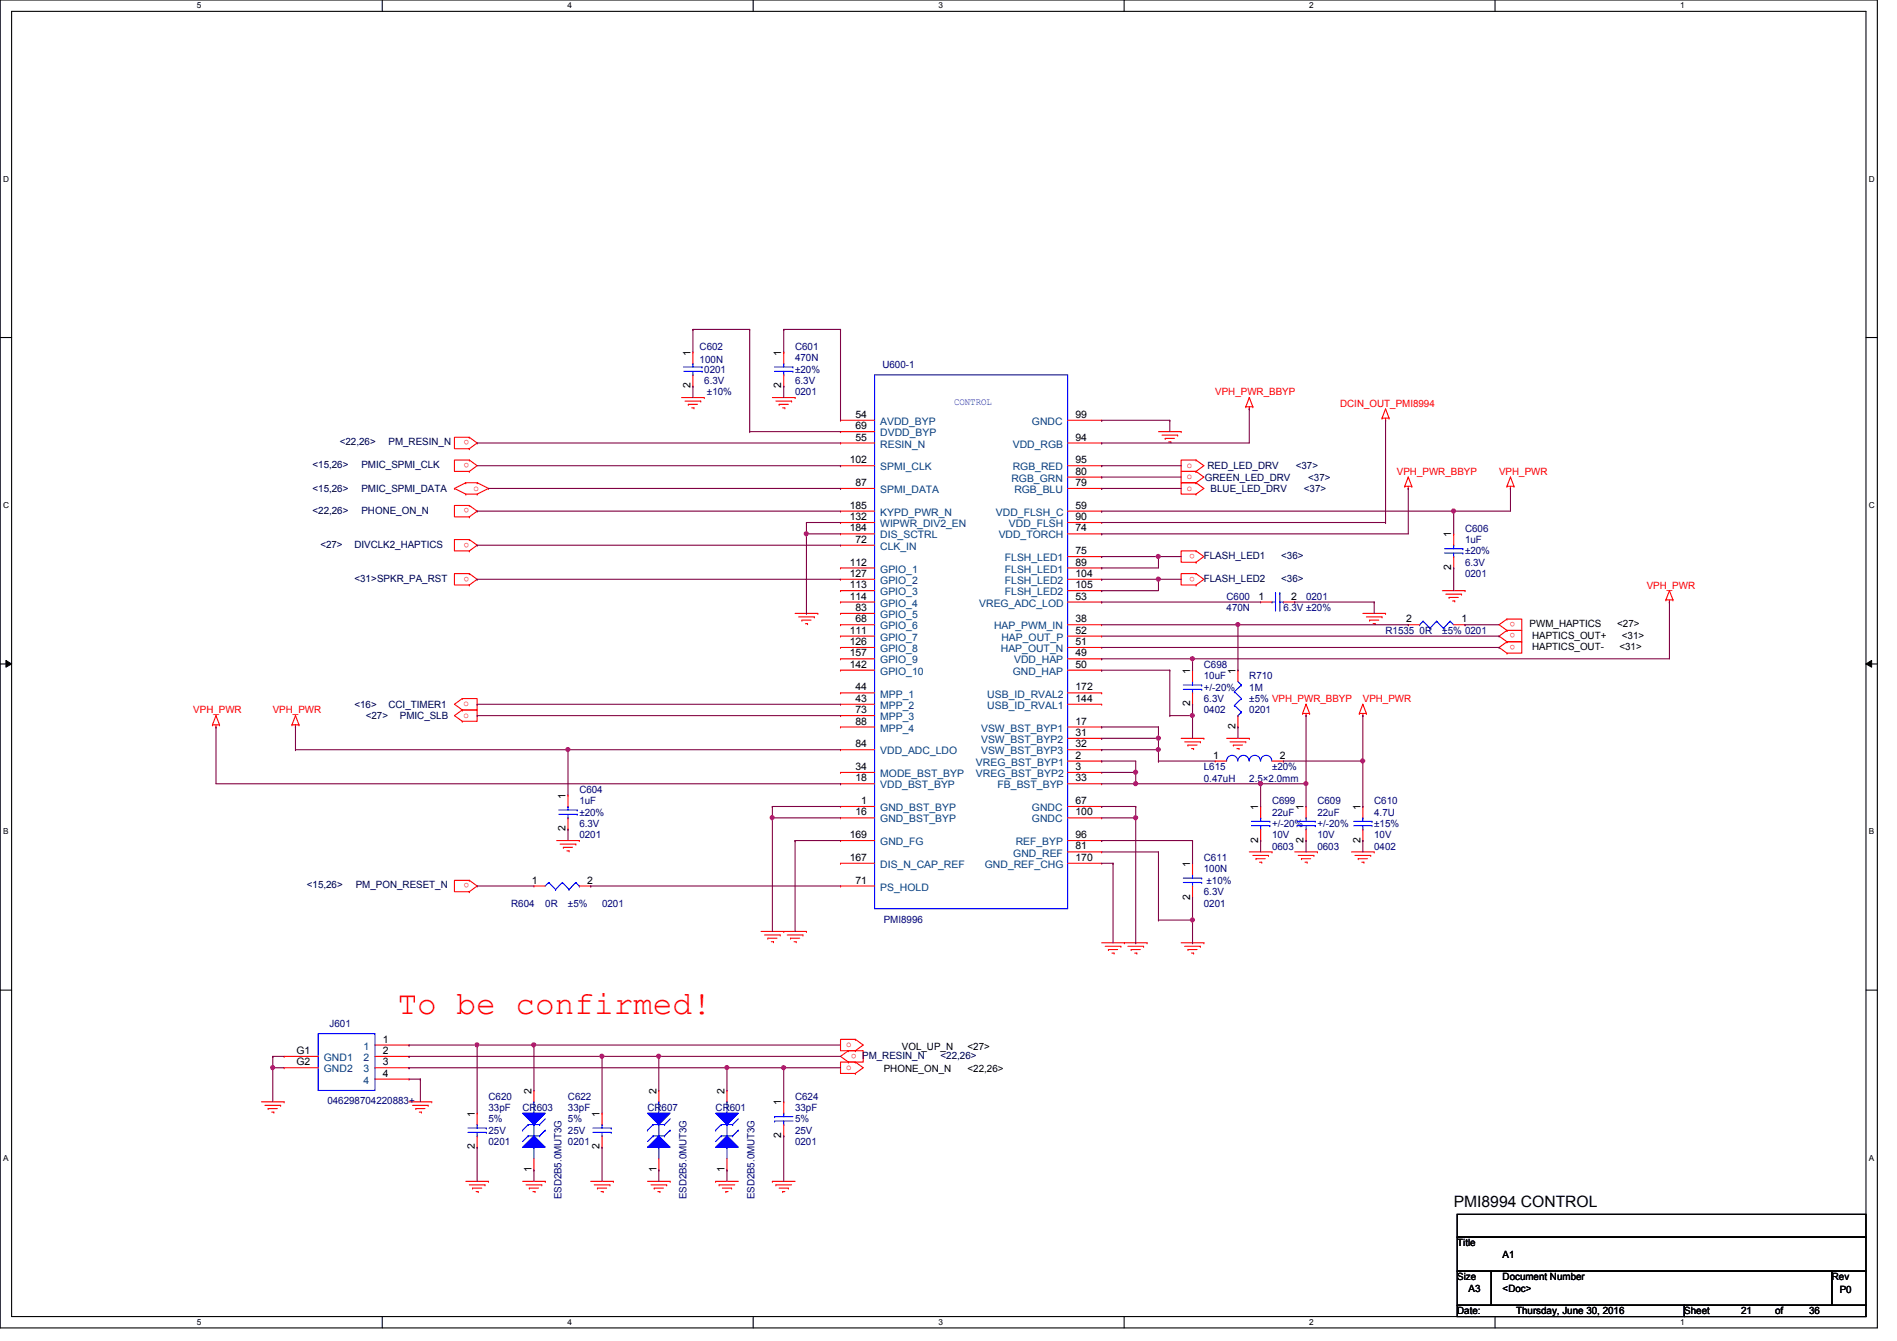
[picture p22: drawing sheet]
<svg xmlns="http://www.w3.org/2000/svg" width="297mm" height="210mm" viewBox="0 0 297 210" stroke-linecap="round" stroke-linejoin="round" font-family="sans-serif">
<defs><g id="words">
<text font-size="5.1" fill="#f00" x="62.3" y="158.8">To be confirmed!</text>
<text font-size="2.5" x="227.6" y="188.9">PMI8994 CONTROL</text>
<g font-size="1.6">
<text x="108.1" y="55.7" transform="rotate(-90 108.1 55.7)">1</text>
<text x="122.3" y="55.7" transform="rotate(-90 122.3 55.7)">1</text>
<text x="108.1" y="60.8" transform="rotate(-90 108.1 60.8)">2</text>
<text x="122.3" y="60.8" transform="rotate(-90 122.3 60.8)">2</text>
<text x="133.9" y="65.4">54</text>
<text x="168.4" y="65.4">99</text>
<text x="133.9" y="67.2">69</text>
<text x="133.9" y="69">55</text>
<text x="168.4" y="69">94</text>
<text x="133.1" y="72.5">102</text>
<text x="133.9" y="76.1">87</text>
<text x="168.4" y="72.5">95</text>
<text x="168.4" y="74.3">80</text>
<text x="168.4" y="76.1">79</text>
<text x="133.1" y="79.6">185</text>
<text x="133.1" y="81.4">132</text>
<text x="133.1" y="83.2">184</text>
<text x="168.4" y="79.6">59</text>
<text x="168.4" y="81.4">90</text>
<text x="168.4" y="83.2">74</text>
<text x="133.1" y="88.5">112</text>
<text x="133.9" y="85">72</text>
<text x="168.4" y="86.7">75</text>
<text x="168.4" y="88.5">89</text>
<text x="227.2" y="89.2" transform="rotate(-90 227.2 89.2)">2</text>
<text x="227.2" y="84.1" transform="rotate(-90 227.2 84.1)">1</text>
<text x="133.1" y="90.3">127</text>
<text x="133.1" y="92.1">113</text>
<text x="133.1" y="93.9">114</text>
<text x="133.9" y="95.6">83</text>
<text x="168.4" y="90.3">104</text>
<text x="168.4" y="92.1">105</text>
<text x="168.4" y="93.9">53</text>
<text x="197.1" y="93.9">1</text>
<text x="202.2" y="93.9">2</text>
<text x="133.1" y="99.2">111</text>
<text x="133.1" y="101">126</text>
<text x="133.9" y="97.4">68</text>
<text x="168.4" y="97.4">38</text>
<text x="168.4" y="99.2">52</text>
<text x="168.4" y="101">51</text>
<text x="220.2" y="97.4">2</text>
<text x="228.9" y="97.4">1</text>
<text x="239.5" y="98.2">PWM_HAPTICS</text>
<text x="239.9" y="99.9">HAPTICS_OUT+</text>
<text x="239.9" y="101.7">HAPTICS_OUT-</text>
<text x="253.2" y="98.2">&lt;27&gt;</text>
<text x="253.6" y="101.7">&lt;31&gt;</text>
<text x="254" y="99.9">&lt;31&gt;</text>
<text x="133.1" y="102.7">157</text>
<text x="133.1" y="104.5">142</text>
<text x="168.4" y="102.7">49</text>
<text x="168.4" y="104.5">50</text>
<text x="186.3" y="105.5" transform="rotate(-90 186.3 105.5)">1</text>
<text x="193.5" y="105.5" transform="rotate(-90 193.5 105.5)">1</text>
<text x="133.9" y="108.1">44</text>
<text x="133.9" y="109.9">43</text>
<text x="133.9" y="111.6">73</text>
<text x="133.9" y="113.4">88</text>
<text x="168.4" y="108.1">172</text>
<text x="168.4" y="109.9">144</text>
<text x="168.4" y="113.4">17</text>
<text x="186.3" y="110.6" transform="rotate(-90 186.3 110.6)">2</text>
<text x="133.9" y="117">84</text>
<text x="168.4" y="115.2">31</text>
<text x="168.4" y="117">32</text>
<text x="168.4" y="118.7">2</text>
<text x="189.9" y="118.7">1</text>
<text x="193.5" y="114.1" transform="rotate(-90 193.5 114.1)">2</text>
<text x="200.4" y="118.7">2</text>
<text x="88.6" y="125" transform="rotate(-90 88.6 125)">1</text>
<text x="133.9" y="120.5">34</text>
<text x="133.9" y="122.3">18</text>
<text x="134.8" y="125.9">1</text>
<text x="168.4" y="120.5">3</text>
<text x="168.4" y="122.3">33</text>
<text x="168.4" y="125.9">67</text>
<text x="88.6" y="130.1" transform="rotate(-90 88.6 130.1)">2</text>
<text x="133.1" y="131.2">169</text>
<text x="133.9" y="127.6">16</text>
<text x="168.4" y="127.6">100</text>
<text x="168.4" y="131.2">96</text>
<text x="197" y="131.9" transform="rotate(-90 197 131.9)">2</text>
<text x="197" y="126.8" transform="rotate(-90 197 126.8)">1</text>
<text x="204.1" y="131.9" transform="rotate(-90 204.1 131.9)">2</text>
<text x="204.1" y="126.8" transform="rotate(-90 204.1 126.8)">1</text>
<text x="213" y="131.9" transform="rotate(-90 213 131.9)">2</text>
<text x="213" y="126.8" transform="rotate(-90 213 126.8)">1</text>
<text x="133.1" y="134.7">167</text>
<text x="168.4" y="133">81</text>
<text x="168.4" y="134.7">170</text>
<text x="186.3" y="135.7" transform="rotate(-90 186.3 135.7)">1</text>
<text x="83.3" y="138.3">1</text>
<text x="91.9" y="138.3">2</text>
<text x="133.9" y="138.3">71</text>
<text x="186.3" y="140.8" transform="rotate(-90 186.3 140.8)">2</text>
<text x="46.4" y="165">G1</text>
<text x="46.4" y="166.8">G2</text>
<text x="59.9" y="163.2">1</text>
<text x="59.9" y="165">2</text>
<text x="59.9" y="166.8">3</text>
<text x="138.4" y="167.9">PHONE_ON_N</text>
<text x="141.2" y="164.3">VOL_UP_N</text>
<text x="151.5" y="167.9">&lt;22,26&gt;</text>
<text x="151.5" y="164.3">&lt;27&gt;</text>
<text x="59.9" y="168.5">4</text>
<text x="83.2" y="171.2" transform="rotate(-90 83.2 171.2)">2</text>
<text x="102.8" y="171.2" transform="rotate(-90 102.8 171.2)">2</text>
<text x="113.5" y="171.2" transform="rotate(-90 113.5 171.2)">2</text>
<text x="122.3" y="173" transform="rotate(-90 122.3 173)">1</text>
<text x="74.3" y="179.9" transform="rotate(-90 74.3 179.9)">2</text>
<text x="74.3" y="174.8" transform="rotate(-90 74.3 174.8)">1</text>
<text x="93.9" y="179.9" transform="rotate(-90 93.9 179.9)">2</text>
<text x="93.9" y="174.8" transform="rotate(-90 93.9 174.8)">1</text>
<text x="122.3" y="178.1" transform="rotate(-90 122.3 178.1)">2</text>
<text x="83.2" y="183.5" transform="rotate(-90 83.2 183.5)">1</text>
<text x="102.8" y="183.5" transform="rotate(-90 102.8 183.5)">1</text>
<text x="113.5" y="183.5" transform="rotate(-90 113.5 183.5)">1</text>
<text x="228.2" y="195.1">Title</text>
<text x="235.3" y="196.8">A1</text>
<text x="228.2" y="200.4">Size</text>
<text x="230" y="202.2">A3</text>
<text x="235.3" y="200.4">Document Number</text>
<text x="235.3" y="202.2">&lt;Doc&gt;</text>
<text x="286.8" y="200.4">Rev</text>
<text x="288.1" y="202.4">P0</text>
<text x="228.2" y="205.7">Date:</text>
<text x="237.4" y="205.7">Thursday, June 30, 2016</text>
<text x="263.7" y="205.7">Sheet</text>
<text x="272.6" y="205.7">21</text>
<text x="278" y="205.7">of</text>
<text x="283.3" y="205.7">36</text>
</g>
<g font-size="1.6" fill="#000080">
<text x="109.6" y="54.8">C602</text>
<text x="109.6" y="56.9">100N</text>
<text x="110.3" y="58.3">0201</text>
<text x="124.5" y="54.8">C601</text>
<text x="124.5" y="56.6">470N</text>
<text x="124.5" y="58.3">±20%</text>
<text x="138.2" y="57.6">U600-1</text>
<text x="110.3" y="60.1">6.3V</text>
<text x="110.7" y="61.9">±10%</text>
<text x="124.5" y="61.9">0201</text>
<text x="124.5" y="60.1">6.3V</text>
<text x="229.4" y="83.2">C606</text>
<text x="229.4" y="85">1uF</text>
<text x="229.4" y="88.6">6.3V</text>
<text x="229.4" y="86.8">±20%</text>
<text x="192.1" y="93.9">C600</text>
<text x="192.1" y="95.7">470N</text>
<text x="201" y="95.7">6.3V ±20%</text>
<text x="204.5" y="93.9">0201</text>
<text x="229.4" y="90.3">0201</text>
<text x="217" y="99.2">R1535 0R</text>
<text x="225.8" y="99.2">±5% 0201</text>
<text x="188.5" y="104.6">C698</text>
<text x="188.5" y="106.3">10uF</text>
<text x="195.6" y="106.3">R710</text>
<text x="188.5" y="111.7">0402</text>
<text x="188.5" y="109.9">6.3V</text>
<text x="188.5" y="108.1">+/-20%</text>
<text x="195.6" y="108.1">1M</text>
<text x="195.6" y="109.9">±5% VPH_PWR_BBYP</text>
<text x="195.6" y="111.7">0201</text>
<text x="90.7" y="124.1">C604</text>
<text x="90.7" y="125.9">1uF</text>
<text x="188.5" y="120.6">L615</text>
<text x="188.5" y="122.3">0.47uH</text>
<text x="195.6" y="122.3">2.5×2.0mm</text>
<text x="199.2" y="125.9">C699</text>
<text x="199.2" y="120.6">±20%</text>
<text x="206.3" y="125.9">C609</text>
<text x="215.2" y="125.9">C610</text>
<text x="90.7" y="131.2">0201</text>
<text x="90.7" y="129.5">6.3V</text>
<text x="90.7" y="127.7">±20%</text>
<text x="199.2" y="127.7">22uF</text>
<text x="199.2" y="131.2">10V</text>
<text x="199.2" y="129.5">+/-20%</text>
<text x="206.3" y="127.7">22uF</text>
<text x="206.3" y="131.2">10V</text>
<text x="206.3" y="129.5">+/-20%</text>
<text x="215.2" y="127.7">4.7U</text>
<text x="215.2" y="131.2">10V</text>
<text x="215.2" y="129.5">±15%</text>
<text x="188.5" y="134.8">C611</text>
<text x="188.5" y="136.6">100N</text>
<text x="199.2" y="133">0603</text>
<text x="206.3" y="133">0603</text>
<text x="215.2" y="133">0402</text>
<text x="80" y="141.9">R604</text>
<text x="85.4" y="141.9">0R</text>
<text x="88.9" y="141.9">±5%</text>
<text x="94.3" y="141.9">0201</text>
<text x="188.5" y="141.9">0201</text>
<text x="188.5" y="140.1">6.3V</text>
<text x="188.9" y="138.3">±10%</text>
<text x="138.4" y="144.4">PMI8996</text>
<text x="51.6" y="160.7">J601</text>
<text x="51.3" y="172.8">046298704220883+</text>
<text x="76.5" y="172.1">C620</text>
<text x="76.5" y="173.9">33pF</text>
<text x="81.8" y="173.9">CR603</text>
<text x="88.9" y="172.1">C622</text>
<text x="88.9" y="173.9">33pF</text>
<text x="101.4" y="173.9">CR607</text>
<text x="112.1" y="173.9">CR601</text>
<text x="124.5" y="172.1">C624</text>
<text x="124.5" y="173.9">33pF</text>
<text x="76.5" y="179.2">0201</text>
<text x="76.5" y="177.5">25V</text>
<text x="76.5" y="175.7">5%</text>
<text x="88.9" y="179.2">0201</text>
<text x="88.9" y="177.5">25V</text>
<text x="88.9" y="175.7">5%</text>
<text x="124.5" y="179.2">0201</text>
<text x="124.5" y="177.5">25V</text>
<text x="124.5" y="175.7">5%</text>
<text x="87.9" y="187.7" transform="rotate(-90 87.9 187.7)">ESD2B5.0MUT3G</text>
<text x="107.5" y="187.7" transform="rotate(-90 107.5 187.7)">ESD2B5.0MUT3G</text>
<text x="118.1" y="187.7" transform="rotate(-90 118.1 187.7)">ESD2B5.0MUT3G</text>
</g>
<text font-size="1.6" fill="#00f" x="149.4" y="63.5">CONTROL</text>
<g font-size="1.6" fill="#f00">
<text x="190.3" y="61.9">VPH_PWR_BBYP</text>
<text x="209.8" y="63.7">DCIN_OUT_PMI8994</text>
<text x="73.5" y="68.9" transform="rotate(180 73.5 68.9)">o</text>
<text x="73.5" y="72.5" transform="rotate(180 73.5 72.5)">o</text>
<text x="74.2" y="76.8">o</text>
<text x="185.8" y="73.2">o</text>
<text x="185.8" y="75">o</text>
<text x="185.8" y="76.8">o</text>
<text x="218.7" y="74.3">VPH_PWR_BBYP</text>
<text x="234.7" y="74.3">VPH_PWR</text>
<text x="73.5" y="79.6" transform="rotate(180 73.5 79.6)">o</text>
<text x="73.5" y="84.9" transform="rotate(180 73.5 84.9)">o</text>
<text x="187.1" y="86.7" transform="rotate(180 187.1 86.7)">o</text>
<text x="73.5" y="90.3" transform="rotate(180 73.5 90.3)">o</text>
<text x="187.1" y="90.3" transform="rotate(180 187.1 90.3)">o</text>
<text x="257.8" y="92.1">VPH_PWR</text>
<text x="237.2" y="97.4" transform="rotate(180 237.2 97.4)">o</text>
<text x="237.2" y="99.1" transform="rotate(180 237.2 99.1)">o</text>
<text x="237.2" y="100.9" transform="rotate(180 237.2 100.9)">o</text>
<text x="30.3" y="111.7">VPH_PWR</text>
<text x="42.7" y="111.7">VPH_PWR</text>
<text x="72.6" y="112.4">o</text>
<text x="72.6" y="110.6">o</text>
<text x="213.4" y="109.9">VPH_PWR</text>
<text x="73.5" y="138.3" transform="rotate(180 73.5 138.3)">o</text>
<text x="132.5" y="163.9">o</text>
<text x="132.5" y="167.5">o</text>
<text x="134.1" y="164.9" transform="rotate(180 134.1 164.9)">o</text>
</g>
<g font-size="1.6" fill="#000040">
<text x="53.2" y="69.7">&lt;22,26&gt;</text>
<text x="60.8" y="69.7">PM_RESIN_N</text>
<text x="48.9" y="77">&lt;15,26&gt;</text>
<text x="48.9" y="73.3">&lt;15,26&gt;</text>
<text x="56.6" y="77">PMIC_SPMI_DATA</text>
<text x="56.6" y="73.3">PMIC_SPMI_CLK</text>
<text x="188.7" y="75.2">GREEN_LED_DRV</text>
<text x="189.1" y="73.4">RED_LED_DRV</text>
<text x="189.6" y="77">BLUE_LED_DRV</text>
<text x="202.9" y="73.4">&lt;37&gt;</text>
<text x="204.2" y="77">&lt;37&gt;</text>
<text x="204.8" y="75.2">&lt;37&gt;</text>
<text x="48.9" y="80.4">&lt;22,26&gt;</text>
<text x="56.6" y="80.4">PHONE_ON_N</text>
<text x="50.2" y="85.7">&lt;27&gt;</text>
<text x="55.5" y="85.7">DIVCLK2_HAPTICS</text>
<text x="188.5" y="87.5">FLASH_LED1</text>
<text x="200.6" y="87.5">&lt;36&gt;</text>
<text x="55.5" y="91.1">&lt;31&gt;SPKR_PA_RST</text>
<text x="188.5" y="91.1">FLASH_LED2</text>
<text x="200.6" y="91.1">&lt;36&gt;</text>
<text x="55.5" y="110.8">&lt;16&gt;</text>
<text x="57.3" y="112.6">&lt;27&gt;</text>
<text x="60.8" y="110.8">CCI_TIMER1</text>
<text x="62.6" y="112.6">PMIC_SLB</text>
<text x="48" y="139.1">&lt;15,26&gt;</text>
<text x="55.7" y="139.1">PM_PON_RESET_N</text>
<text x="135" y="165.7">PM_RESIN_N</text>
<text x="147.3" y="165.7">&lt;22,26&gt;</text>
</g>
<g font-size="1.6" fill="#004080">
<text x="137.8" y="66.5">AVDD_BYP</text>
<text x="137.8" y="68.3">DVDD_BYP</text>
<text x="137.8" y="70.1">RESIN_N</text>
<text x="158.6" y="70.1">VDD_RGB</text>
<text x="161.6" y="66.5">GNDC</text>
<text x="137.8" y="73.6">SPMI_CLK</text>
<text x="137.8" y="77.2">SPMI_DATA</text>
<text x="158.4" y="75.4">RGB_GRN</text>
<text x="158.6" y="73.6">RGB_RED</text>
<text x="158.8" y="77.2">RGB_BLU</text>
<text x="137.8" y="80.7">KYPD_PWR_N</text>
<text x="137.8" y="82.5">WIPWR_DIV2_EN</text>
<text x="156" y="80.7">VDD_FLSH_C</text>
<text x="158" y="82.5">VDD_FLSH</text>
<text x="137.8" y="84.3">DIS_SCTRL</text>
<text x="137.8" y="86.1">CLK_IN</text>
<text x="137.8" y="89.6">GPIO_1</text>
<text x="156.4" y="84.3">VDD_TORCH</text>
<text x="157.3" y="87.8">FLSH_LED1</text>
<text x="157.3" y="89.6">FLSH_LED1</text>
<text x="137.8" y="91.4">GPIO_2</text>
<text x="137.8" y="93.2">GPIO_3</text>
<text x="137.8" y="95">GPIO_4</text>
<text x="153.3" y="95">VREG_ADC_LOD</text>
<text x="157.3" y="91.4">FLSH_LED2</text>
<text x="157.3" y="93.2">FLSH_LED2</text>
<text x="137.8" y="96.7">GPIO_5</text>
<text x="137.8" y="98.5">GPIO_6</text>
<text x="137.8" y="100.3">GPIO_7</text>
<text x="155.7" y="98.5">HAP_PWM_IN</text>
<text x="156.8" y="100.3">HAP_OUT_P</text>
<text x="137.8" y="102.1">GPIO_8</text>
<text x="137.8" y="103.8">GPIO_9</text>
<text x="137.8" y="105.6">GPIO_10</text>
<text x="156.7" y="102.1">HAP_OUT_N</text>
<text x="158.6" y="105.6">GND_HAP</text>
<text x="158.8" y="103.8">VDD_HAP</text>
<text x="137.8" y="109.2">MPP_1</text>
<text x="137.8" y="111">MPP_2</text>
<text x="137.8" y="112.7">MPP_3</text>
<text x="154.6" y="109.2">USB_ID_RVAL2</text>
<text x="154.6" y="111">USB_ID_RVAL1</text>
<text x="137.8" y="114.5">MPP_4</text>
<text x="137.8" y="118.1">VDD_ADC_LDO</text>
<text x="152.8" y="119.8">VREG_BST_BYP1</text>
<text x="153.6" y="114.5">VSW_BST_BYP1</text>
<text x="153.6" y="116.3">VSW_BST_BYP2</text>
<text x="153.6" y="118.1">VSW_BST_BYP3</text>
<text x="137.8" y="121.6">MODE_BST_BYP</text>
<text x="137.8" y="123.4">VDD_BST_BYP</text>
<text x="152.8" y="121.6">VREG_BST_BYP2</text>
<text x="156.2" y="123.4">FB_BST_BYP</text>
<text x="137.8" y="127">GND_BST_BYP</text>
<text x="137.8" y="128.7">GND_BST_BYP</text>
<text x="161.6" y="127">GNDC</text>
<text x="161.6" y="128.7">GNDC</text>
<text x="137.8" y="132.3">GND_FG</text>
<text x="137.8" y="135.8">DIS_N_CAP_REF</text>
<text x="154.2" y="135.8">GND_REF_CHG</text>
<text x="158.7" y="134.1">GND_REF</text>
<text x="159" y="132.3">REF_BYP</text>
<text x="137.8" y="139.4">PS_HOLD</text>
<text x="50.7" y="166.1">GND1</text>
<text x="50.7" y="167.9">GND2</text>
<text x="56.9" y="164.3">1</text>
<text x="56.9" y="166.1">2</text>
<text x="56.9" y="167.9">3</text>
<text x="56.9" y="169.6">4</text>
</g>
<g font-size="1.3">
<text x="30.8" y="1.3">5</text>
<text x="88.9" y="1.3">4</text>
<text x="146.9" y="1.3">3</text>
<text x="205" y="1.3">2</text>
<text x="263.1" y="1.3">1</text>
<text x=".5" y="28.4">D</text>
<text x="292.6" y="28.4">D</text>
<text x=".5" y="79.5">C</text>
<text x="292.6" y="79.5">C</text>
<text x=".5" y="130.6">B</text>
<text x="292.6" y="130.6">B</text>
<text x=".5" y="181.7">A</text>
<text x="292.6" y="181.7">A</text>
<text x="30.8" y="207.4">5</text>
<text x="88.9" y="207.4">4</text>
<text x="146.9" y="207.4">3</text>
<text x="205" y="207.4">2</text>
<text x="263.1" y="207.4">1</text>
</g>
</g></defs>
<path d="M0 0h294v207.9h-294zM1.8 1.8h290.4v204.3h-290.4z" fill="none" stroke="#000" stroke-width=".17"/>
<g fill="#fff">
<path d="M30.8 .2h.7v1.4h-.7z"/>
<path d="M30.8 206.2h.7v1.4h-.7z"/>
</g>
<path d="M59.9 0v1.8M59.9 206.1v1.8" fill="none" stroke="#000" stroke-width=".17"/>
<g fill="#fff">
<path d="M88.9 .2h.6v1.4h-.6z"/>
<path d="M88.9 206.2h.6v1.4h-.6z"/>
</g>
<path d="M117.9 0v1.8M117.9 206.1v1.8" fill="none" stroke="#000" stroke-width=".17"/>
<g fill="#fff">
<path d="M146.9 .2h.7v1.4h-.7z"/>
<path d="M146.9 206.2h.7v1.4h-.7z"/>
</g>
<path d="M176 0v1.8M176 206.1v1.8" fill="none" stroke="#000" stroke-width=".17"/>
<g fill="#fff">
<path d="M205 .2h.7v1.4h-.7z"/>
<path d="M205 206.2h.7v1.4h-.7z"/>
</g>
<path d="M234.1 0v1.8M234.1 206.1v1.8" fill="none" stroke="#000" stroke-width=".17"/>
<g fill="#fff">
<path d="M263.1 .2h.7v1.4h-.7z"/>
<path d="M263.1 206.2h.7v1.4h-.7z"/>
<path d="M.5 27.3h.9v1.4h-.9z"/>
<path d="M292.6 27.3h.9v1.4h-.9z"/>
<path d="M.5 78.4h.9v1.4h-.9z"/>
<path d="M292.6 78.4h.9v1.4h-.9z"/>
</g>
<path d="M0 52.8h1.8M292.2 52.8h1.8" fill="none" stroke="#000" stroke-width=".17"/>
<g fill="#fff">
<path d="M.5 129.5h.8v1.4h-.8z"/>
<path d="M292.6 129.5h.9v1.4h-.9z"/>
</g>
<path d="M0 103.9h1.8M292.2 103.9h1.8" fill="none" stroke="#000" stroke-width=".17"/>
<path d="M.9 103.4l.9 .5-.9 .5zM292.2 103.9l.9-.5v1z" fill="#000"/>
<path d="M.9 103.4l.9 .5-.9 .5zM292.2 103.9l.9-.5v1z" fill="none" stroke="#000" stroke-width=".16"/>
<g fill="#fff">
<path d="M.5 180.5h.8v1.4h-.8z"/>
<path d="M292.6 180.5h.9v1.4h-.9z"/>
</g>
<path d="M0 155h1.8M292.2 155h1.8M228.2 190.1h64v3.5h-64zM228.2 193.6h64v5.4h-64zM228.2 199h5.3v5.3h-5.3zM233.5 199h53.3v5.3h-53.3zM286.8 199h5.4v5.3h-5.4zM228.2 204.3h35.5v1.8h-35.5zM263.7 204.3h28.5v1.8h-28.5z" fill="none" stroke="#000" stroke-width=".17"/>
<g fill="none" stroke="#f00" stroke-width=".17">
<path d="M71.2 76.5h.1M71.2 76.5l1.7 .8M72.9 75.6h.1M72.9 77.3h.1M72.9 75.6l-1.7 .9M72.9 75.6h1.8M72.9 77.3h1.8M73.5 73.8h.1M73.5 72h.1M73.5 72h-2.3v1.8h2.3M73.5 79.1h.1M73.5 79.1h-2.3v1.8h2.3"/>
<path d="M73.5 70.2h.1M73.5 68.5h.1M73.5 68.5h-2.3v1.7h2.3M73.5 72l1.2 .9-1.2 .9M73.5 79.1l1.2 .9-1.2 .9M73.5 68.5l1.2 .8-1.2 .9M74.7 75.6h.1M74.7 77.3h.1M74.7 75.6l1.8 .9M76.5 76.5h.1M76.5 76.5l-1.8 .8M106.7 62.2h3.6"/>
<path d="M107.3 62.8h2.4M107.8 63.3h.1M107.8 63.3h1.4M108.3 63.8h.4M108.7 63.8h.1M109.7 62.8h.1M110.3 62.2h.1M120.9 62.2h3.6M121.5 62.8h2.4M122 63.3h.1M122 63.3h1.4M122.6 63.8h.3"/>
<path d="M122.9 63.8h.1M123.9 62.8h.1M124.5 62.2h.1M131.6 65.8h.1M131.6 67.6h.1M131.6 69.3h.1M131.6 72.9h.1M131.6 76.5h.1M131.6 67.6h5.3M131.6 65.8h5.3M131.6 69.3h5.3M131.6 72.9h5.3"/>
<path d="M131.6 76.5h5.3M167.2 65.8h5.3M167.2 69.3h5.3M167.2 72.9h5.3M167.2 76.5h5.3M167.2 74.7h5.3M172.5 65.8h.1M172.5 69.3h.1M172.5 72.9h.1M172.5 74.7h.1M172.5 76.5h.1M181.4 67.6h3.6"/>
<path d="M181.9 68.1h2.5M182.5 68.6h.1M182.5 68.6h1.4M183 69.2h.3M183.3 69.2h.1M184.4 68.1h.1M185 67.6h.1M187.3 72h.1M187.3 73.8h.1M187.3 72h-2.3v1.8h2.3M187.3 75.6h.1M187.3 73.8h-2.3v1.8h2.3"/>
<path d="M187.3 77.3h.1M187.3 75.6h-2.3v1.7h2.3M187.3 72l1.2 .9-1.2 .9M187.3 73.8l1.2 .9-1.2 .9M187.3 75.6l1.2 .9-1.2 .8M195.1 63.7h.1M195.1 63.7h1.1M195.6 64h.1M195.6 62.2h.1M195.6 63.7v.3M195.6 62.2l-.5 1.5M195.6 62.2l.6 1.5"/>
<path d="M196.2 63.7h.1M216.4 65.4h.1M216.4 65.4h1.1M217 65.8h.1M217 64h.1M217 65.4v.4M217 64l-.6 1.4M217 64l.5 1.4M217.5 65.4h.1M220 76.1h.1M220 76.1h1.1M220.5 76.5h.1"/>
<path d="M220.5 74.7h.1M220.5 76.1v.4M220.5 74.7l-.5 1.4M220.5 74.7l.6 1.4M221.1 76.1h.1M236 76.1h.1M236 76.1h1.1M236.5 76.5h.1M236.5 74.7h.1M236.5 76.1v.4M236.5 74.7l-.5 1.4M236.5 74.7l.6 1.4"/>
<path d="M237.1 76.1h.1M73.5 80.9h.1M73.5 86.2h.1M73.5 84.5h.1M73.5 84.5h-2.3v1.7h2.3M73.5 91.6h.1M73.5 89.8h.1M73.5 89.8h-2.3v1.8h2.3M73.5 84.5l1.2 .8-1.2 .9M73.5 89.8l1.2 .9-1.2 .9M124.5 96h3.6M125 96.6h2.5"/>
<path d="M125.6 97.1h.1M125.6 97.1h1.4M126.1 97.6h.3M126.4 97.6h.1M127.5 96.6h.1M128.1 96h.1M131.6 80h.1M131.6 81.8h.1M131.6 83.6h.1M131.6 85.3h.1M131.6 88.9h.1M131.6 90.7h.1"/>
<path d="M131.6 92.5h.1M131.6 94.2h.1M131.6 96h.1M131.6 97.8h.1M131.6 99.6h.1M131.6 92.5h5.3M131.6 96h5.3M131.6 80h5.3M131.6 81.8h5.3M131.6 83.6h5.3M131.6 85.3h5.3M131.6 88.9h5.3"/>
<path d="M131.6 90.7h5.3M131.6 94.2h5.3M131.6 97.8h5.3M131.6 99.6h5.3M167.2 92.5h5.3M167.2 80h5.3M167.2 81.8h5.3M167.2 83.6h5.3M167.2 88.9h5.3M167.2 90.7h5.3M167.2 94.2h5.3M167.2 97.8h5.3"/>
<path d="M167.2 99.6h5.3M167.2 87.1h5.3M172.5 80h.1M172.5 81.8h.1M172.5 83.6h.1M172.5 87.1h.1M172.5 88.9h.1M172.5 90.7h.1M172.5 92.5h.1M172.5 94.2h.1M172.5 97.8h.1M172.5 99.6h.1"/>
<path d="M187.3 88h.1M187.3 86.2h.1M187.3 86.2h-2.3v1.8h2.3M187.3 91.6h.1M187.3 89.8h.1M187.3 89.8h-2.3v1.8h2.3M187.3 86.2l1.2 .9-1.2 .9M187.3 89.8l1.2 .9-1.2 .9M213.4 96h3.6M213.9 96.6h2.5M214.5 97.1h.1M214.5 97.1h1.4"/>
<path d="M215 97.6h.3M215.3 97.6h.1M216.4 96.6h.1M217 96h.1M225.8 92.5h3.6M226.4 93h2.5M226.9 93.5h.1M226.9 93.5h1.4M227.5 94.1h.3M227.8 94.1h.1M228.9 93h.1M229.4 92.5h.1"/>
<path d="M236 98.7h.1M236 96.9h.1M236 96.9h2.3v1.8h-2.3M236 98.7h2.3v1.8h-2.3M236 96.9l-1.3 .9 1.3 .9M236 98.7l-1.3 .9 1.3 .9M260.9 93.9h.1M260.9 93.9h1.1M261.4 94.2h.1M261.4 92.5h.1M261.4 93.9v.3M261.4 92.5l-.5 1.4"/>
<path d="M261.4 92.5l.6 1.4M262 93.9h.1M33.3 113.5h.1M33.3 113.5h1.1M33.8 113.8h.1M33.8 112h.1M33.8 113.5v.3M33.8 112l-.5 1.5M33.8 112l.6 1.5M34.4 113.5h.1M45.7 113.5h.1M45.7 113.5h1.1"/>
<path d="M46.3 113.8h.1M46.3 112h.1M46.3 113.5v.3M46.3 112l-.6 1.5M46.3 112l.5 1.5M46.8 113.5h.1M72.4 111.1h.1M72.4 112.9h.1M72.4 111.1h2.3v1.8h-2.3M72.4 109.3h.1M72.4 109.3h2.3v1.8h-2.3M72.4 111.1l-1.2 .9 1.2 .9"/>
<path d="M72.4 109.3l-1.2 .9 1.2 .9M131.6 101.3h.1M131.6 103.1h.1M131.6 104.9h.1M131.6 108.5h.1M131.6 110.2h.1M131.6 112h.1M131.6 113.8h.1M131.6 117.3h.1M131.6 101.3h5.3M131.6 103.1h5.3M131.6 104.9h5.3"/>
<path d="M131.6 108.5h5.3M131.6 110.2h5.3M131.6 112h5.3M131.6 113.8h5.3M131.6 117.3h5.3M167.2 115.6h5.3M167.2 101.3h5.3M167.2 103.1h5.3M167.2 104.9h5.3M167.2 108.5h5.3M167.2 110.2h5.3M167.2 113.8h5.3"/>
<path d="M167.2 117.3h5.3M167.2 119.1h5.3M172.5 101.3h.1M172.5 103.1h.1M172.5 104.9h.1M172.5 108.5h.1M172.5 110.2h.1M172.5 113.8h.1M172.5 115.6h.1M172.5 117.3h.1M172.5 119.1h.1M185 115.6h3.5"/>
<path d="M185.5 116.1h2.5M186 116.6h.1M186 116.6h1.4M186.6 117.2h.3M186.9 117.2h.1M188 116.1h.1M188.5 115.6h.1M192.1 115.6h3.5M192.6 116.1h2.5M193.1 116.6h.1M193.1 116.6h1.5M193.7 117.2h.3"/>
<path d="M194 117.2h.1M195.1 116.1h.1M195.6 115.6h.1M204 111.7h.1M204 111.7h1.1M204.5 112h.1M204.5 110.2h.1M204.5 111.7v.3M204.5 110.2l-.5 1.5M204.5 110.2l.6 1.5M205.1 111.7h.1M212.8 111.7h.1"/>
<path d="M212.8 111.7h1.1M213.4 112h.1M213.4 110.2h.1M213.4 111.7v.3M213.4 110.2l-.6 1.5M213.4 110.2l.5 1.5M213.9 111.7h.1M236 100.5h.1M236 102.2h.1M236 100.5h2.3v1.7h-2.3M236 100.5l-1.3 .8 1.3 .9M73.5 139.6h.1"/>
<path d="M73.5 137.8h.1M73.5 137.8h-2.3v1.8h2.3M73.5 137.8l1.2 .9-1.2 .9M87.2 131.6h3.5M87.7 132.1h2.5M88.2 132.6h.1M88.2 132.6h1.5M88.8 133.2h.3M89.1 133.2h.1M90.2 132.1h.1M90.7 131.6h.1M131.6 120.9h.1"/>
<path d="M131.6 122.7h.1M131.6 126.2h.1M131.6 128h.1M131.6 131.6h.1M131.6 135.1h.1M131.6 138.7h.1M131.6 131.6h5.3M131.6 120.9h5.3M131.6 122.7h5.3M131.6 126.2h5.3M131.6 128h5.3M131.6 135.1h5.3"/>
<path d="M131.6 138.7h5.3M167.2 131.6h5.3M167.2 133.3h5.3M167.2 120.9h5.3M167.2 122.7h5.3M167.2 126.2h5.3M167.2 128h5.3M167.2 135.1h5.3M172.5 120.9h.1M172.5 122.7h.1M172.5 126.2h.1M172.5 128h.1"/>
<path d="M172.5 131.6h.1M172.5 133.3h.1M172.5 135.1h.1M195.6 133.3h3.6M196.2 133.9h2.4M196.7 134.4h.1M196.7 134.4h1.4M197.2 135h.4M197.6 135h.1M198.6 133.9h.1M199.2 133.3h.1M202.7 133.3h3.6"/>
<path d="M203.3 133.9h2.4M203.8 134.4h.1M203.8 134.4h1.4M204.3 135h.4M204.7 135h.1M205.7 133.9h.1M206.3 133.3h.1M211.6 133.3h3.6M212.2 133.9h2.4M212.7 134.4h.1M212.7 134.4h1.4M213.2 135h.4"/>
<path d="M213.4 126.2h.1M213.4 131.6h.1M213.4 126.2v1.8M213.4 129.8v1.8M213.6 135h.1M214.6 133.9h.1M215.2 133.3h.1M119.2 145.8h7.1M119.7 146.3h2.5M120.2 146.9h.1M120.2 146.9h1.5M120.8 147.4h.3"/>
<path d="M121.1 147.4h.1M122.2 146.3h.1M122.7 145.8h.1M123.3 146.3h2.4M123.8 146.9h.1M123.8 146.9h1.4M124.3 147.4h.4M124.7 147.4h.1M125.7 146.3h.1M126.3 145.8h.1M172.5 147.6h7.1M173.1 148.1h2.4"/>
<path d="M173.6 148.6h.1M173.6 148.6h1.4M174.1 149.2h.4M174.5 149.2h.1M175.5 148.1h.1M176.1 147.6h.1M176.6 148.1h2.5M177.1 148.6h.1M177.1 148.6h1.5M177.7 149.2h.3M178 149.2h.1M179.1 148.1h.1"/>
<path d="M179.6 147.6h.1M185 147.6h3.5M185.5 148.1h2.5M186 148.6h.1M186 148.6h1.4M186.6 149.2h.3M186.9 149.2h.1M188 148.1h.1M188.5 147.6h.1M40.9 172.5h3.6M41.5 173h2.4M42 173.5h.1"/>
<path d="M42 173.5h1.4M42.5 174.1h.4M42.9 174.1h.1M43.9 173h.1M44.5 172.5h.1M44.5 165.4h.1M44.5 167.1h.1M44.5 165.4h5.3M44.5 167.1h5.3M58.7 163.6h5.3M58.7 165.4h5.3M58.7 167.1h5.3"/>
<path d="M58.7 168.9h5.3M64 163.6h.1M64 165.4h.1M64 167.1h.1M64 168.9h.1M64 172.5h3.6M64.6 173h2.5M65.1 173.5h.1M65.1 173.5h1.4M65.7 174.1h.3M66 174.1h.1M67.1 173h.1"/>
<path d="M67.6 172.5h.1M132.8 166.2h.1M132.8 164.5h.1M132.8 164.5h2.4v1.7h-2.4M132.8 164.5l-1.2 .9 1.2 .8M133.9 162.7h.1M133.9 164.5h.1M133.9 162.7h-2.3v1.8h2.3M133.9 166.2h.1M133.9 168h.1M133.9 166.2h-2.3v1.8h2.3M133.9 162.7l1.3 .9-1.3 .9"/>
<path d="M133.9 166.2l1.3 .9-1.3 .9M72.9 184.9h3.6M73.5 185.5h2.4M74 186h.1M74 186h1.4M74.5 186.5h.4M74.9 186.5h.1M75.9 185.5h.1M76.5 184.9h.1M81.8 184.9h3.6M82.4 185.5h2.4M82.9 186h.1"/>
<path d="M82.9 186h1.4M83.4 186.5h.4M83.8 186.5h.1M84.8 185.5h.1M85.4 184.9h.1M92.5 184.9h3.6M93 185.5h2.5M93.6 186h.1M93.6 186h1.4M94.1 186.5h.3M94.4 186.5h.1M95.5 185.5h.1"/>
<path d="M96.1 184.9h.1M101.4 184.9h3.5M101.9 185.5h2.5M102.4 186h.1M102.4 186h1.5M103 186.5h.3M103.3 186.5h.1M104.4 185.5h.1M104.9 184.9h.1M112.1 184.9h.1M112.1 184.9h3.5M112.6 185.5h.1"/>
<path d="M112.6 185.5h2.5M113.1 186h1.5M113.7 186.5h.1M113.7 186.5h.3M114.6 186h.1M120.9 184.9h.1M120.9 184.9h3.6M121.5 185.5h.1M121.5 185.5h2.4M122 186h1.4M122.6 186.5h.1M122.6 186.5h.3"/>
<path d="M123.4 186h.1"/>
</g>
<path d="M136.9 58.7h30.3v83.5h-30.3zM212 128.6h2.8M212 129.2h2.8M213.4 128h.1M213.4 129.8h.1M213.4 128v.6M213.4 129.2v.6M214.8 128.6h.1M214.8 129.2h.1M49.8 161.8h8.9v8.9h-8.9z" fill="none" stroke="#00f" stroke-width=".17"/>
<path d="M112.1 179.6l1.7-1.8 1.8 1.8z" fill="#00f"/>
<path d="M112.1 179.6l1.7-1.8 1.8 1.8zM112.9 177.8h.1M112.9 177.8l-.8 .9M112.9 177.8h1.8M113.8 179.6h.1M113.8 176h.1M113.8 176v1.8M113.8 179.6v1.8M114.7 177.8h.1M115.6 176.9h.1M115.6 176.9l-.9 .9" fill="none" stroke="#00f" stroke-width=".17"/>
<path d="M112.1 174.2h3.5l-1.8 1.8z" fill="#00f"/>
<g fill="none" stroke="#00f" stroke-width=".17">
<path d="M185.3 137.5h2.9M185.3 138.1h2.9M186.7 136.9h.1M186.7 138.7h.1M186.7 136.9v.6M186.7 138.1v.6M188.2 137.5h.1M188.2 138.1h.1M196 128.6h2.8M196 129.2h2.8M197.4 128h.1M197.4 129.8h.1"/>
<path d="M197.4 128v.6M197.4 129.2v.6M198.8 128.6h.1M198.8 129.2h.1M203.1 128.6h2.8M203.1 129.2h2.8M204.5 128h.1M204.5 129.8h.1M204.5 128v.6M204.5 129.2v.6M205.9 128.6h.1M205.9 129.2h.1"/>
<path d="M112.1 174.2h3.5l-1.8 1.8zM112.1 176.9h.1M112.9 176h.1M112.9 176h1.8M112.9 176l-.8 .9M113.8 172.5h.1M113.8 172.5v1.7M114.7 176h.1M115.6 175.1l-.9 .9"/>
</g>
<g fill="none" stroke="#f00" stroke-width=".17">
<path d="M186.7 135.1h.1M186.7 135.1v1.8M186.7 138.7v1.8M197.4 126.2h.1M197.4 131.6h.1M197.4 126.2v1.8M197.4 129.8v1.8M204.5 126.2h.1M204.5 131.6h.1M204.5 126.2v1.8M204.5 129.8v1.8M186.7 140.5h.1"/>
<path d="M113.8 170.7h.1M113.8 170.7v1.8M113.8 183.1h.1M113.8 181.4v1.7"/>
</g>
<path d="M103.2 177.8l1.7 1.8h-3.5z" fill="#00f"/>
<path d="M102.3 177.8h.1M102.3 177.8l-.9 .9M102.3 177.8h1.8M103.2 177.8l1.7 1.8h-3.5zM103.2 179.6h.1M103.2 176h.1M103.2 176v1.8M103.2 179.6v1.8M104.1 177.8h.1M104.9 176.9h.1M104.9 176.9l-.8 .9" fill="none" stroke="#00f" stroke-width=".17"/>
<path d="M101.4 174.2h3.5l-1.7 1.8z" fill="#00f"/>
<g fill="none" stroke="#00f" stroke-width=".17">
<path d="M185.3 107.2h2.9M185.3 107.9h2.9M186.7 106.7h.1M186.7 108.5h.1M186.7 106.7v.5M186.7 107.9v.6M188.2 107.2h.1M188.2 107.9h.1M192.1 119.1a.87 .87 0 0 1 .8-.9 .87 .87 0 0 1 .9 .9M193.8 119.1a.87 .87 0 0 1 .9-.9 .87 .87 0 0 1 .9 .9M195.6 119.1a.87 .87 0 0 1 .9-.9 .87 .87 0 0 1 .9 .9M197.4 119.1a.87 .87 0 0 1 .9-.9 .87 .87 0 0 1 .8 .9"/>
<path d="M101.4 174.2h3.5l-1.7 1.8zM101.4 176.9h.1M102.3 176h.1M102.3 176h1.8M102.3 176l-.9 .9M103.2 172.5h.1M103.2 172.5v1.7M104.1 176h.1M104.9 175.1l-.8 .9"/>
</g>
<path d="M186.7 104.9h.1M186.7 110.2h.1M186.7 104.9v1.8M186.7 108.5v1.7M190.3 119.1h.1M190.3 119.1h1.8M199.2 119.1h1.8M201 119.1h.1M103.2 170.7h.1M103.2 170.7v1.8M103.2 183.1h.1M103.2 181.4v1.7" fill="none" stroke="#f00" stroke-width=".17"/>
<path d="M83.6 177.8l1.8 1.8h-3.6z" fill="#00f"/>
<path d="M82.7 177.8h.1M82.7 177.8l-.9 .9M82.7 177.8h1.8M83.6 177.8l1.8 1.8h-3.6zM83.6 179.6h.1M83.6 176h.1M83.6 176v1.8M83.6 179.6v1.8M84.5 177.8h.1M85.4 176.9h.1M85.4 176.9l-.9 .9" fill="none" stroke="#00f" stroke-width=".17"/>
<path d="M81.8 174.2h3.6l-1.8 1.8z" fill="#00f"/>
<g fill="none" stroke="#00f" stroke-width=".17">
<path d="M107.1 57.4h2.8M107.1 58.1h2.8M108.5 56.9h.1M108.5 58.7h.1M108.5 56.9v.5M108.5 58.1v.6M109.9 57.4h.1M109.9 58.1h.1M121.3 57.4h2.9M121.3 58.1h2.9M122.7 56.9h.1M122.7 58.7h.1"/>
<path d="M122.7 56.9v.5M122.7 58.1v.6M124.2 57.4h.1M124.2 58.1h.1M199.2 94.2h.1M199.2 94.2h.5M199.7 92.8h.1M199.7 92.8v2.9M200.4 92.8h.1M200.4 92.8v2.9M200.4 94.2h.6M201 94.2h.1"/>
<path d="M222.3 97.8h.1M222.8 97.2h.1M222.8 97.2l1.1 1.1M222.8 97.2l-.5 .6M223.9 98.3h.1M225 97.2h.1M225 97.2l1 1.1M225 97.2l-1.1 1.1M226 98.3h.1M226.2 85.9h2.9M226.2 86.6h2.9M227.1 97.2h.1"/>
<path d="M227.1 97.2l.5 .6M227.1 97.2l-1.1 1.1M227.6 85.3h.1M227.6 87.1h.1M227.6 85.3v.6M227.6 86.6v.5M229.1 85.9h.1M229.1 86.6h.1M193.3 108.3h.1M193.3 110.4h.1M193.3 108.3l1.1 1M193.3 110.4l1.1 1.1"/>
<path d="M193.8 112h.1M193.8 106.7l.6 .5M194.4 107.2h.1M194.4 109.3h.1M194.4 111.5h.1M194.4 107.2l-1.1 1.1M194.4 109.3l-1.1 1.1M194.4 111.5l-.6 .5M85.9 138.1h.1M85.9 138.1l-.5 .6M85.9 138.1l1.1 1.1M87 139.2h.1"/>
<path d="M87.5 126.8h2.9M87.5 127.5h2.9M88 138.1h.1M88 138.1l-1 1.1M88 138.1l1.1 1.1M88.9 126.2h.1M88.9 128h.1M88.9 126.2v.6M88.9 127.5v.5M89.1 139.2h.1M90.2 138.1h.1M90.2 138.1l-1.1 1.1"/>
<path d="M90.2 138.1l.5 .6M90.4 126.8h.1M90.4 127.5h.1M90.7 138.7h.1M73.3 176.6h2.9M73.3 177.2h2.9M74.7 176h.1M74.7 177.8h.1M74.7 176v.6M74.7 177.2v.6M76.2 176.6h.1M76.2 177.2h.1"/>
<path d="M81.8 174.2h3.6l-1.8 1.8zM81.8 176.9h.1M82.7 176h.1M82.7 176h1.8M82.7 176l-.9 .9M83.6 172.5h.1M83.6 172.5v1.7M84.5 176h.1M85.4 175.1l-.9 .9M92.8 176.6h2.9M92.8 177.2h2.9M94.3 176h.1"/>
<path d="M94.3 177.8h.1M94.3 176v.6M94.3 177.2v.6M95.7 176.6h.1M95.7 177.2h.1M121.3 174.8h.1M121.3 175.5h.1M121.3 174.8h2.9M121.3 175.5h2.9M122.7 174.2h.1M122.7 176h.1M122.7 174.2v.6"/>
<path d="M122.7 175.5v.5"/>
</g>
<g fill="none" stroke="#f00" stroke-width=".17">
<path d="M108.5 55.1h.1M108.5 55.1v1.8M108.5 58.7v1.8M122.7 55.1h.1M122.7 55.1v1.8M122.7 58.7v1.8M108.5 60.5h.1M122.7 60.5h.1M197.4 94.2h.1M197.4 94.2h1.8M201 94.2h1.7M202.7 94.2h.1"/>
<path d="M220.5 97.8h.1M220.5 97.8h1.8M227.6 83.6h.1M227.6 88.9h.1M227.6 83.6v1.7M227.6 87.1v1.8M227.6 97.8h1.8M229.4 97.8h.1M193.8 104.9h.1M193.8 113.8h.1M193.8 104.9v1.8M193.8 112v1.8"/>
<path d="M83.6 138.7h.1M83.6 138.7h1.8M88.9 124.5h.1M88.9 129.8h.1M88.9 124.5v1.7M88.9 128v1.8M90.7 138.7h1.8M92.5 138.7h.1M74.7 174.2h.1M74.7 179.6h.1M74.7 174.2v1.8M74.7 177.8v1.8"/>
<path d="M83.6 170.7h.1M83.6 170.7v1.8M94.3 174.2h.1M94.3 179.6h.1M94.3 174.2v1.8M94.3 177.8v1.8M122.7 172.5h.1M122.7 177.8h.1M122.7 172.5v1.7M122.7 176v1.8M83.6 183.1h.1M83.6 181.4v1.7"/>
</g>
<g fill="none" stroke="#800040" stroke-width=".17">
<path d="M108.5 51.6h.1M108.5 51.6h8.9M108.5 51.6v3.5M117.4 51.6h.1M117.4 51.6v16M122.7 51.6h.1M122.7 51.6h8.9M122.7 51.6v3.5M131.6 51.6h.1M131.6 51.6v14.2M74.7 69.3h.1M74.7 69.3h56.9"/>
<path d="M74.7 72.9h56.9M76.5 76.5h55.1M117.4 67.6h.1M117.4 67.6h14.2M131.6 72.9h.1M131.6 76.5h.1M74.7 80h.1M74.7 85.3h.1M74.7 80h56.9M74.7 85.3h56.9M46.3 113.8h.1M46.3 117.3h.1"/>
<path d="M46.3 113.8v3.5M46.3 117.3h42.6M74.7 112h.1M74.7 112h56.9"/>
</g>
<circle cx="88.9" cy="117.3" r=".32" fill="#f0f"/>
<circle cx="88.9" cy="117.3" r=".32" fill="none" stroke="#f0f" stroke-width=".17"/>
<g fill="none" stroke="#800040" stroke-width=".17">
<path d="M33.8 113.8h.1M33.8 113.8v8.9h97.8M88.9 117.3h.1M88.9 117.3v7.2M88.9 117.3h42.7M88.9 129.8h.1M88.9 129.8v1.8M120.9 126.2h.1M120.9 128h.1M120.9 126.2h10.7M120.9 126.2v19.6M120.9 128h10.7"/>
<path d="M131.6 122.7h.1"/>
</g>
<circle cx="120.9" cy="128" r=".32" fill="#f0f"/>
<circle cx="120.9" cy="128" r=".32" fill="none" stroke="#f0f" stroke-width=".17"/>
<g fill="none" stroke="#800040" stroke-width=".17">
<path d="M172.5 65.8h.1M172.5 69.3h.1M172.5 72.9h.1M172.5 74.7h.1M172.5 76.5h.1M172.5 65.8h10.7M172.5 72.9h12.5M172.5 74.7h12.5M172.5 76.5h12.5M183.2 65.8h.1M183.2 65.8v1.8M195.6 64h.1"/>
<path d="M195.6 64v5.3h-23.1M172.5 80h.1M172.5 80h55.1M74.7 138.7h.1M74.7 138.7h8.9M92.5 138.7h.1M92.5 138.7h39.1M124.5 131.6h.1M124.5 131.6h7.1M124.5 131.6v14.2"/>
</g>
<circle cx="227.6" cy="80" r=".32" fill="#f0f"/>
<circle cx="227.6" cy="80" r=".32" fill="none" stroke="#f0f" stroke-width=".17"/>
<g fill="none" stroke="#800040" stroke-width=".17">
<path d="M108.5 60.5h.1M108.5 60.5v1.7M122.7 60.5h.1M122.7 60.5v1.7M236.5 76.5h.1M236.5 76.5v3.5h-8.9M172.5 83.6h.1M172.5 87.1h.1M172.5 90.7h.1M172.5 88.9h.1M172.5 83.6h48M172.5 87.1h8.9"/>
<path d="M172.5 90.7h8.9M181.4 87.1h.1M181.4 87.1v1.8h-8.9M227.6 80h.1M227.6 88.9h.1M227.6 80v3.6M227.6 88.9v3.6"/>
</g>
<circle cx="181.4" cy="87.1" r=".32" fill="#f0f"/>
<circle cx="181.4" cy="87.1" r=".32" fill="none" stroke="#f0f" stroke-width=".17"/>
<path d="M172.5 92.5h.1M181.4 87.1h.1M181.4 90.7h.1M181.4 87.1h3.6M181.4 90.7v1.8h-8.9M181.4 90.7h3.6" fill="none" stroke="#800040" stroke-width=".17"/>
<circle cx="181.4" cy="90.7" r=".32" fill="#f0f"/>
<circle cx="181.4" cy="90.7" r=".32" fill="none" stroke="#f0f" stroke-width=".17"/>
<path d="M172.5 94.2h.1M172.5 94.2h24.9M202.7 94.2h.1M202.7 94.2h12.5M215.2 94.2h.1M215.2 94.2v1.8M261.4 94.2h.1M261.4 94.2v8.9h-88.9M172.5 103.1h.1M186.7 103.1h.1M186.7 103.1v1.8" fill="none" stroke="#800040" stroke-width=".17"/>
<circle cx="186.7" cy="103.1" r=".32" fill="#f0f"/>
<circle cx="186.7" cy="103.1" r=".32" fill="none" stroke="#f0f" stroke-width=".17"/>
<path d="M172.5 104.9h.1M172.5 104.9h10.7M183.2 104.9h.1M183.2 104.9v7.1M172.5 126.2h.1M172.5 126.2h5.3M172.5 128h5.3M177.8 126.2h.1M177.8 128h.1M177.8 126.2v21.4M177.8 147.6h.1" fill="none" stroke="#800040" stroke-width=".17"/>
<circle cx="177.8" cy="128" r=".32" fill="#f0f"/>
<circle cx="177.8" cy="128" r=".32" fill="none" stroke="#f0f" stroke-width=".17"/>
<path d="M172.5 119.1h.1M172.5 119.1h5.3v1.8M177.8 120.9h.1" fill="none" stroke="#800040" stroke-width=".17"/>
<circle cx="177.8" cy="120.9" r=".32" fill="#f0f"/>
<circle cx="177.8" cy="120.9" r=".32" fill="none" stroke="#f0f" stroke-width=".17"/>
<path d="M172.5 120.9h5.3M172.5 122.7h24.9M177.8 120.9h.1M177.8 122.7h.1" fill="none" stroke="#800040" stroke-width=".17"/>
<circle cx="197.4" cy="122.7" r=".32" fill="#f0f"/>
<circle cx="197.4" cy="122.7" r=".32" fill="none" stroke="#f0f" stroke-width=".17"/>
<circle cx="177.8" cy="122.7" r=".32" fill="#f0f"/>
<circle cx="177.8" cy="122.7" r=".32" fill="none" stroke="#f0f" stroke-width=".17"/>
<path d="M172.5 113.8h.1M172.5 117.3h.1M172.5 115.6h.1M172.5 113.8h8.9M172.5 117.3h8.9M181.4 113.8h.1M181.4 113.8v1.8h-8.9M204.5 112h.1M204.5 112v14.2M204.5 122.7h.1" fill="none" stroke="#800040" stroke-width=".17"/>
<circle cx="181.4" cy="115.5" r=".32" fill="#f0f"/>
<circle cx="181.4" cy="115.5" r=".32" fill="none" stroke="#f0f" stroke-width=".17"/>
<g fill="none" stroke="#800040" stroke-width=".17">
<path d="M181.4 117.3h.1M181.4 119.1h.1M181.4 115.6v1.7M181.4 119.1h8.9M213.4 112h.1M213.4 112v14.2M172.5 131.6h.1M172.5 131.6h14.2M186.7 131.6h.1M186.7 131.6v3.5M197.4 122.7h.1M197.4 122.7v3.5"/>
<path d="M197.4 122.7h7.1M204.5 131.6h.1M204.5 131.6v1.7M213.4 126.2h.1M213.4 131.6h.1M213.4 131.6v1.7M186.7 144h.1M186.7 140.5v3.5"/>
</g>
<circle cx="204.5" cy="122.7" r=".32" fill="#f0f"/>
<circle cx="204.5" cy="122.7" r=".32" fill="none" stroke="#f0f" stroke-width=".17"/>
<path d="M201 119.1h.1M201 119.1h12.4M197.4 131.6h.1M197.4 131.6v1.7" fill="none" stroke="#800040" stroke-width=".17"/>
<circle cx="213.4" cy="119.1" r=".32" fill="#f0f"/>
<circle cx="213.4" cy="119.1" r=".32" fill="none" stroke="#f0f" stroke-width=".17"/>
<path d="M220.5 76.5h.1M220.5 76.5v7.1M172.5 81.8h44.5M217 81.8h.1M181.4 119.1h.1M181.4 117.3v1.8" fill="none" stroke="#800040" stroke-width=".17"/>
<circle cx="181.4" cy="117.3" r=".32" fill="#f0f"/>
<circle cx="181.4" cy="117.3" r=".32" fill="none" stroke="#f0f" stroke-width=".17"/>
<path d="M42.7 167.1h.1M42.7 167.1v5.4M64 163.6h.1M64 163.6h10.7M83.6 163.6h.1M83.6 163.6h48" fill="none" stroke="#800040" stroke-width=".17"/>
<circle cx="42.7" cy="167.1" r=".32" fill="#f0f"/>
<circle cx="42.7" cy="167.1" r=".32" fill="none" stroke="#f0f" stroke-width=".17"/>
<path d="M122.7 167.1h.1M122.7 167.1h8.9" fill="none" stroke="#800040" stroke-width=".17"/>
<circle cx="122.7" cy="167.1" r=".32" fill="#f0f"/>
<circle cx="122.7" cy="167.1" r=".32" fill="none" stroke="#f0f" stroke-width=".17"/>
<path d="M64 167.1h.1M64 167.1h49.8M113.8 167.1h.1M113.8 167.1v3.6M122.7 177.8h.1M122.7 177.8v7.1M113.8 183.1h.1M113.8 183.1v1.8" fill="none" stroke="#800040" stroke-width=".17"/>
<circle cx="113.8" cy="167.1" r=".32" fill="#f0f"/>
<circle cx="113.8" cy="167.1" r=".32" fill="none" stroke="#f0f" stroke-width=".17"/>
<path d="M74.7 163.6h.1M74.7 163.6v10.6M74.7 163.6h8.9M113.8 167.1h.1M113.8 167.1h8.9M122.7 167.1h.1M122.7 167.1v5.4" fill="none" stroke="#800040" stroke-width=".17"/>
<circle cx="83.6" cy="163.5" r=".32" fill="#f0f"/>
<circle cx="83.6" cy="163.5" r=".32" fill="none" stroke="#f0f" stroke-width=".17"/>
<circle cx="74.7" cy="163.5" r=".32" fill="#f0f"/>
<circle cx="74.7" cy="163.5" r=".32" fill="none" stroke="#f0f" stroke-width=".17"/>
<path d="M83.6 163.6h.1M83.6 163.6v7.1M103.2 165.4h.1M103.2 165.4h28.4" fill="none" stroke="#800040" stroke-width=".17"/>
<circle cx="103.1" cy="165.3" r=".32" fill="#f0f"/>
<circle cx="103.1" cy="165.3" r=".32" fill="none" stroke="#f0f" stroke-width=".17"/>
<path d="M64 165.4h.1M64 165.4h30.3" fill="none" stroke="#800040" stroke-width=".17"/>
<circle cx="94.2" cy="165.3" r=".32" fill="#f0f"/>
<circle cx="94.2" cy="165.3" r=".32" fill="none" stroke="#f0f" stroke-width=".17"/>
<g fill="none" stroke="#800040" stroke-width=".17">
<path d="M217 65.8h.1M217 65.8v16M126.3 81.8h.1M126.3 83.6h.1M126.3 81.8h5.3M126.3 81.8v1.8M172.5 135.1h1.8M172.5 133.3h8.9M174.3 135.1h.1M174.3 135.1v12.5M181.4 133.3h.1M181.4 133.3v10.7"/>
<path d="M181.4 144h.1M181.4 144h5.3M186.7 144h.1M64 168.9h1.8M65.8 168.9h.1M65.8 168.9v3.6M74.7 179.6h.1M74.7 179.6v5.3M94.3 165.4h.1M94.3 179.6h.1M94.3 165.4h8.9M94.3 165.4v8.8"/>
<path d="M94.3 179.6v5.3M103.2 165.4h.1M103.2 165.4v5.3M83.6 183.1h.1M83.6 183.1v1.8M103.2 183.1h.1M103.2 183.1v1.8"/>
</g>
<circle cx="186.7" cy="144" r=".32" fill="#f0f"/>
<circle cx="186.7" cy="144" r=".32" fill="none" stroke="#f0f" stroke-width=".17"/>
<path d="M74.7 90.7h.1M74.7 90.7h56.9M74.7 110.2h.1M74.7 110.2h56.9M183.2 112h.1M186.7 110.2h.1M186.7 110.2v1.8h-3.5M186.7 147.6h.1M186.7 144v3.6M42.7 165.4h.1M42.7 165.4v1.7" fill="none" stroke="#800040" stroke-width=".17"/>
<circle cx="186.7" cy="112" r=".32" fill="#f0f"/>
<circle cx="186.7" cy="112" r=".32" fill="none" stroke="#f0f" stroke-width=".17"/>
<path d="M172.5 99.6h62.2M172.5 97.8h21.3M193.8 97.8h.1M234.7 99.6h.1M172.5 101.3h62.2M186.7 112h.1M186.7 112v3.6M193.8 113.8h.1M193.8 113.8v1.8M234.7 101.3h.1" fill="none" stroke="#800040" stroke-width=".17"/>
<circle cx="193.8" cy="97.8" r=".32" fill="#f0f"/>
<circle cx="193.8" cy="97.8" r=".32" fill="none" stroke="#f0f" stroke-width=".17"/>
<path d="M126.3 83.6h.1M126.3 83.6h5.3M220.5 97.8h.1M220.5 97.8h-26.7v7.1M229.4 97.8h.1M229.4 97.8h5.3M193.8 104.9h.1M42.7 165.4h.1M42.7 167.1h.1M42.7 165.4h1.8M42.7 167.1h1.8" fill="none" stroke="#800040" stroke-width=".17"/>
<circle cx="126.3" cy="83.5" r=".32" fill="#f0f"/>
<circle cx="126.3" cy="83.5" r=".32" fill="none" stroke="#f0f" stroke-width=".17"/>
<path d="M126.3 96h.1M126.3 83.6v12.4M177.8 122.7h.1M177.8 120.9v1.8" fill="none" stroke="#800040" stroke-width=".17"/>
<circle cx="88.9" cy="117.3" r=".32" fill="#f0f"/>
<circle cx="88.9" cy="117.3" r=".32" fill="none" stroke="#f0f" stroke-width=".17"/>
<circle cx="120.9" cy="128" r=".32" fill="#f0f"/>
<circle cx="120.9" cy="128" r=".32" fill="none" stroke="#f0f" stroke-width=".17"/>
<circle cx="227.6" cy="80" r=".32" fill="#f0f"/>
<circle cx="227.6" cy="80" r=".32" fill="none" stroke="#f0f" stroke-width=".17"/>
<circle cx="181.4" cy="87.1" r=".32" fill="#f0f"/>
<circle cx="181.4" cy="87.1" r=".32" fill="none" stroke="#f0f" stroke-width=".17"/>
<circle cx="181.4" cy="90.7" r=".32" fill="#f0f"/>
<circle cx="181.4" cy="90.7" r=".32" fill="none" stroke="#f0f" stroke-width=".17"/>
<circle cx="186.7" cy="103.1" r=".32" fill="#f0f"/>
<circle cx="186.7" cy="103.1" r=".32" fill="none" stroke="#f0f" stroke-width=".17"/>
<circle cx="177.8" cy="128" r=".32" fill="#f0f"/>
<circle cx="177.8" cy="128" r=".32" fill="none" stroke="#f0f" stroke-width=".17"/>
<circle cx="177.8" cy="120.9" r=".32" fill="#f0f"/>
<circle cx="177.8" cy="120.9" r=".32" fill="none" stroke="#f0f" stroke-width=".17"/>
<circle cx="197.4" cy="122.7" r=".32" fill="#f0f"/>
<circle cx="197.4" cy="122.7" r=".32" fill="none" stroke="#f0f" stroke-width=".17"/>
<circle cx="177.8" cy="122.7" r=".32" fill="#f0f"/>
<circle cx="177.8" cy="122.7" r=".32" fill="none" stroke="#f0f" stroke-width=".17"/>
<circle cx="181.4" cy="115.5" r=".32" fill="#f0f"/>
<circle cx="181.4" cy="115.5" r=".32" fill="none" stroke="#f0f" stroke-width=".17"/>
<circle cx="204.5" cy="122.7" r=".32" fill="#f0f"/>
<circle cx="204.5" cy="122.7" r=".32" fill="none" stroke="#f0f" stroke-width=".17"/>
<circle cx="213.4" cy="119.1" r=".32" fill="#f0f"/>
<circle cx="213.4" cy="119.1" r=".32" fill="none" stroke="#f0f" stroke-width=".17"/>
<circle cx="181.4" cy="117.3" r=".32" fill="#f0f"/>
<circle cx="181.4" cy="117.3" r=".32" fill="none" stroke="#f0f" stroke-width=".17"/>
<circle cx="42.7" cy="167.1" r=".32" fill="#f0f"/>
<circle cx="42.7" cy="167.1" r=".32" fill="none" stroke="#f0f" stroke-width=".17"/>
<circle cx="122.7" cy="167.1" r=".32" fill="#f0f"/>
<circle cx="122.7" cy="167.1" r=".32" fill="none" stroke="#f0f" stroke-width=".17"/>
<circle cx="113.8" cy="167.1" r=".32" fill="#f0f"/>
<circle cx="113.8" cy="167.1" r=".32" fill="none" stroke="#f0f" stroke-width=".17"/>
<circle cx="83.6" cy="163.5" r=".32" fill="#f0f"/>
<circle cx="83.6" cy="163.5" r=".32" fill="none" stroke="#f0f" stroke-width=".17"/>
<circle cx="74.7" cy="163.5" r=".32" fill="#f0f"/>
<circle cx="74.7" cy="163.5" r=".32" fill="none" stroke="#f0f" stroke-width=".17"/>
<circle cx="103.1" cy="165.3" r=".32" fill="#f0f"/>
<circle cx="103.1" cy="165.3" r=".32" fill="none" stroke="#f0f" stroke-width=".17"/>
<circle cx="94.2" cy="165.3" r=".32" fill="#f0f"/>
<circle cx="94.2" cy="165.3" r=".32" fill="none" stroke="#f0f" stroke-width=".17"/>
<circle cx="186.7" cy="144" r=".32" fill="#f0f"/>
<circle cx="186.7" cy="144" r=".32" fill="none" stroke="#f0f" stroke-width=".17"/>
<circle cx="186.7" cy="112" r=".32" fill="#f0f"/>
<circle cx="186.7" cy="112" r=".32" fill="none" stroke="#f0f" stroke-width=".17"/>
<circle cx="193.8" cy="97.8" r=".32" fill="#f0f"/>
<circle cx="193.8" cy="97.8" r=".32" fill="none" stroke="#f0f" stroke-width=".17"/>
<circle cx="126.3" cy="83.5" r=".32" fill="#f0f"/>
<circle cx="126.3" cy="83.5" r=".32" fill="none" stroke="#f0f" stroke-width=".17"/>
<use href="#words"/>
</svg>
